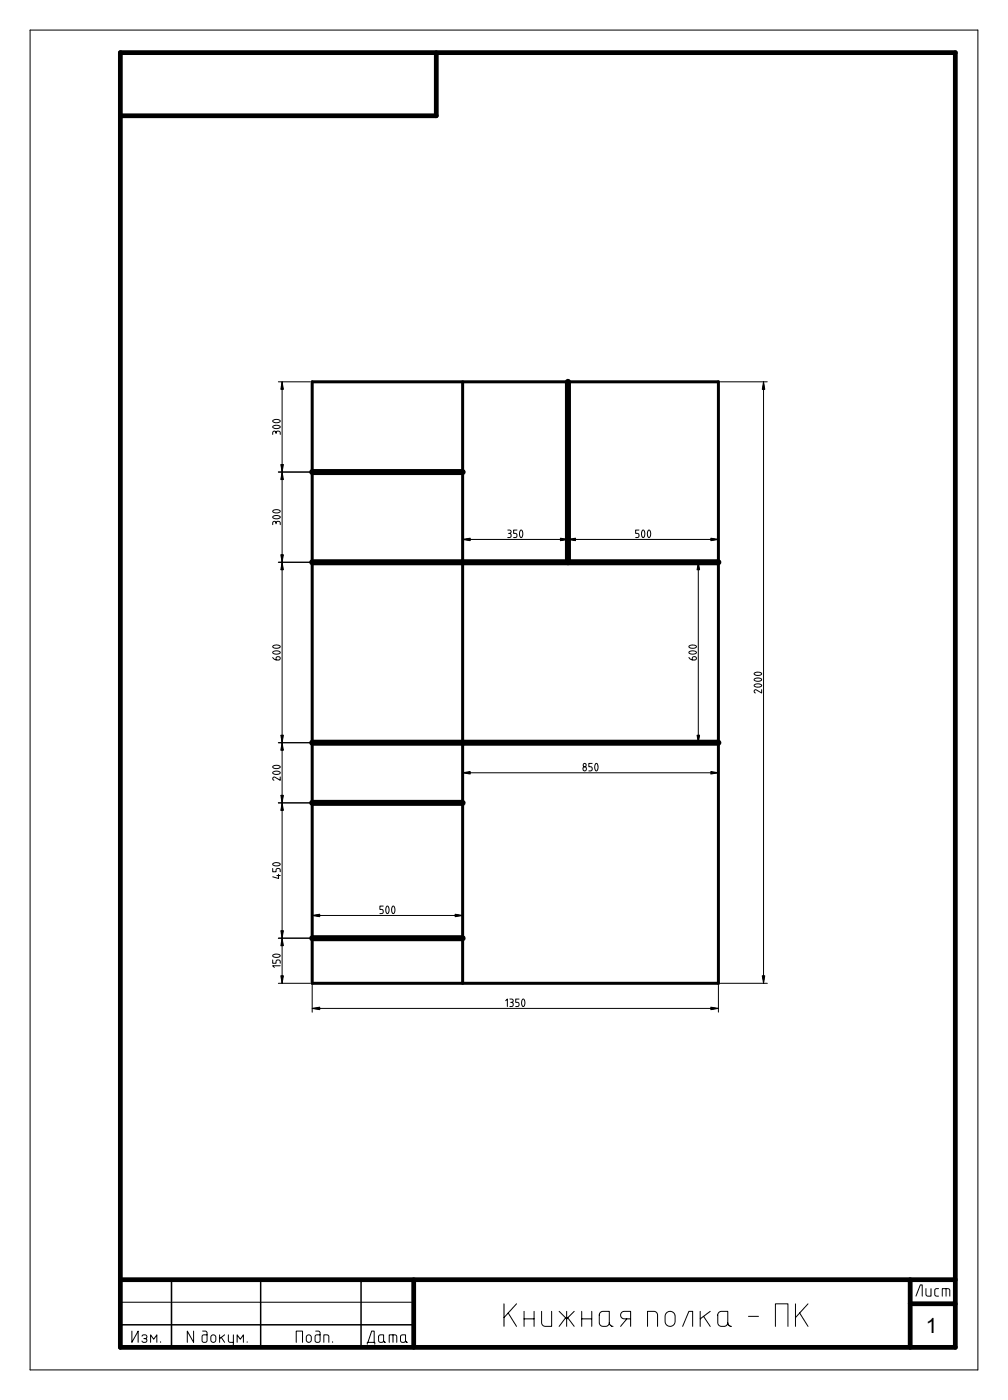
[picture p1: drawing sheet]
<svg xmlns="http://www.w3.org/2000/svg" width="335mm" height="466mm" viewBox="0 0 335 466" stroke-linecap="round" stroke-linejoin="round" font-family="sans-serif">
<defs><g id="words">
<text font-size="7" x="307.8" y="443.3">1</text>
</g></defs>
<g fill="none" stroke="#000" stroke-width=".33">
<path d="M10 10h315.1v445.7h-315.1zM90.8 139.8a1.5 1.5 0 0 1 2.3 .4 1.51 1.51 0 0 1-2.4-.3zM92.5 127h10.7M93.8 127v200.1M239.5 127h15.6M253.9 127v200.1M90.7 144.5v-.6a.56 .56 0 0 1 .5-.5 .56 .56 0 0 1 .6 .5 .71 .71 0 0 1 .7-.5 .71 .71 0 0 1 .7 .5v.6M90.8 141.8a1.5 1.5 0 0 1 2.3 .3 1.51 1.51 0 0 1-2.4-.2zM91.8 143.9v.3M92.5 157h10.7M90.7 174.5v-.5a.56 .56 0 0 1 .5-.6 .56 .56 0 0 1 .6 .6 .71 .71 0 0 1 .7-.6 .71 .71 0 0 1 .7 .6v.5M90.8 171.8a1.5 1.5 0 0 1 2.3 .3 1.51 1.51 0 0 1-2.4-.2z"/>
<path d="M90.8 169.9a1.5 1.5 0 0 1 2.3 .3 1.51 1.51 0 0 1-2.4-.3zM91.8 174v.2M153.8 178.2v8.2M153.8 179.4h85.1M168.8 176.3h.6a.56 .56 0 0 1 .5 .6 .56 .56 0 0 1-.5 .5 .71 .71 0 0 1 .6 .7 .71 .71 0 0 1-.6 .7h-.6M169.1 177.4h.3M171.9 176.3h-1.1v1.1h.5a.71 .71 0 0 1 .6 .7 .71 .71 0 0 1-.6 .7h-.5M173.1 176.4v-.1a1.39 1.39 0 0 1 .4 2.4l-.1 .1a.79 .79 0 0 1-.7-1.2zM188.8 178.2v8.2M212.5 176.3h-1.2v1.1h.6a.71 .71 0 0 1 .6 .7 .71 .71 0 0 1-.6 .7h-.6M213.6 176.4l.1-.1a1.39 1.39 0 0 1 .4 2.4l-.1 .1a.79 .79 0 0 1-.7-1.2zM215.6 176.4v-.1a1.39 1.39 0 0 1 .4 2.4v.1a.79 .79 0 0 1-.8-1.2z"/>
<path d="M238.9 178.2v8.2M92.5 187h10.7M230.9 187h7.3M232.2 187v60M90.7 218.7l.1 .2a1.86 1.86 0 0 0 2.2 .5l.2-.3a.69 .69 0 0 0-.7-.7 .69 .69 0 0 0-.7 .6v.5M90.8 216.8a1.5 1.5 0 0 1 2.3 .4 1.51 1.51 0 0 1-2.4-.3zM90.8 214.9a1.5 1.5 0 0 1 2.3 .3 1.51 1.51 0 0 1-2.4-.2zM229 218.7l.2 .2a1.86 1.86 0 0 0 2.2 .5l.1-.3a.69 .69 0 0 0-.6-.7 .69 .69 0 0 0-.7 .6v.5M229.1 216.8a1.5 1.5 0 0 1 2.4 .4 1.51 1.51 0 0 1-2.4-.3zM229.1 214.9a1.5 1.5 0 0 1 2.4 .3 1.51 1.51 0 0 1-2.4-.2zM250.8 227.8a1.5 1.5 0 0 1 2.4 .3 1.51 1.51 0 0 1-2.4-.2zM250.8 225.8a1.5 1.5 0 0 1 2.4 .4 1.51 1.51 0 0 1-2.4-.3z"/>
<path d="M250.8 223.9a1.5 1.5 0 0 1 2.4 .3 1.51 1.51 0 0 1-2.4-.2zM253.2 229.4v1.1l-1.8-1.1a.54 .54 0 0 0-.7 .4 .54 .54 0 0 0 .4 .7M90.8 256.8a1.5 1.5 0 0 1 2.3 .4 1.51 1.51 0 0 1-2.4-.3zM90.8 254.9a1.5 1.5 0 0 1 2.3 .3 1.51 1.51 0 0 1-2.4-.2zM92.5 247h10.7M93.2 258.4v1.1l-1.9-1a.54 .54 0 0 0-.6 .4 .54 .54 0 0 0 .4 .6M153.8 247.7v10.6M153.8 257h85.1M196.9 253.9h-1.1v1.1h.5a.71 .71 0 0 1 .6 .7 .71 .71 0 0 1-.6 .7h-.5M198.1 254a1.39 1.39 0 0 1 .4 2.3l-.1 .1a.79 .79 0 0 1-.7-1.2zM230.9 247h7.3M238.9 247.7v10.6"/>
<path d="M92.5 267h10.7M90.7 288.9v1.1h1.1v-.6a.71 .71 0 0 1 .7-.6 .71 .71 0 0 1 .7 .6v.6M90.8 287.3a1.5 1.5 0 0 1 2.3 .3 1.51 1.51 0 0 1-2.4-.2zM92.1 291.2h1.1M92.6 290.8v1.4l-1.9-.6M90.7 319.3v1.1h1.1v-.6a.71 .71 0 0 1 .7-.5 .71 .71 0 0 1 .7 .5v.6M90.8 317.7a1.5 1.5 0 0 1 2.3 .3 1.51 1.51 0 0 1-2.4-.2zM92.5 312.1h10.7M103.8 303.3v8.1M103.8 304.5h50M127.4 301.4h-1.1v1.1h.6a.71 .71 0 0 1 .5 .7 .71 .71 0 0 1-.5 .7h-.6M128.6 301.5v-.1a1.39 1.39 0 0 1 .5 2.3l-.1 .1a.79 .79 0 0 1-.7-1.2z"/>
<path d="M130.5 301.5l.1-.1a1.39 1.39 0 0 1 .4 2.3l-.1 .1a.79 .79 0 0 1-.7-1.2zM153.8 303.3v8.1M92.5 327.1h10.7M93.2 321.2h-2.5l.5 .6M103.8 327.7v9M103.8 335.4h135.1M168.1 332.9l.6-.6v2.5M169.5 332.3h.6a.56 .56 0 0 1 .5 .6 .56 .56 0 0 1-.5 .5 .71 .71 0 0 1 .5 .7 .71 .71 0 0 1-.5 .7h-.6M169.8 333.4h.3M172.6 332.3h-1.1v1.1h.5a.71 .71 0 0 1 .6 .7 .71 .71 0 0 1-.6 .7h-.5M173.8 332.4v-.1a1.39 1.39 0 0 1 .4 2.4h-.1a.79 .79 0 0 1-.7-1.2zM238.9 327.7v9"/>
<path d="M239.5 327.1h15.6M40 433.2h97.6M167.6 433.7v7.5M169 436.7l2.7 4.5M171.7 433.7l-4.1 4.6M174.2 436.2v5M174.2 438.7h3.4M177.6 436.2v5M180.1 436.2v4.1l.5 .6 .7 .3h2.1v-5M185.9 436.2l2.5 2.5 2.5-2.5M188.1 438.3l-2.2 2.9M188.4 436.2v5"/>
<path d="M188.8 438.3l2.1 2.9M193.4 438.7h3.3M193.4 436.2v5M196.7 436.2v5M199.6 436.5l.7-.3h2.3v3.9l-.3 .6-.5 .4h-1.6l-.9-.7-.1-3zM202.6 439.9a1.25 1.25 0 0 0 1.2 1.3M208.4 438.7l-2.1 2.5M209.7 438.7h-2.1a1.25 1.25 0 0 1-1.3-1.3 1.25 1.25 0 0 1 1.3-1.2h2.1v5M221.6 436.7a1.67 1.67 0 0 1 1.8-.4 1.67 1.67 0 0 1 1.1 1.5v1.7a1.67 1.67 0 0 1-1.7 1.7 1.67 1.67 0 0 1-1.7-1.7v-1.9zM232.8 436.2v5M233.9 437.8l2.2 3.4M236.1 436.2l-3.3 2.5"/>
<path d="M239 436.5l.7-.3h2.3v3.9l-.3 .6-.5 .4h-1.6l-.9-.7-.1-3zM242 439.9a1.25 1.25 0 0 0 1.2 1.3M248.8 437.8h3.4M264.5 433.7v7.5M265.9 436.7l2.7 4.5M268.6 433.7l-4.1 4.6M304.5 431.1l1.5-3.7h.6v3.7M307.9 428.6v2l.6 .5h1v-2.5M312 428.6l-.8 .1-.4 .5 .1 1.6 1.1 .3M313.3 431.1v-2.5l2.3 .2 .2 2.3M314.5 428.6v2.5M43.8 442.7v3.8l2.1-3.8v3.8"/>
<path d="M47.2 444.4l.4-.4h.6a.63 .63 0 0 1 .6 .6 .63 .63 0 0 1-.6 .6 .63 .63 0 0 1 .6 .7 .63 .63 0 0 1-.6 .6l-.7-.1-.3-.3M47.8 445.2h.4M50.1 446.5v-2.5l1 1.5 1.1-1.5v2.5M53.4 446.3v.2M64.4 442.7v3.8l-2.1-3.8v3.8M67.4 442.7l1.1 .1 .3 .6v2.7l-.5 .4-.7-.1-.4-.4v-1.6l.5-.4h1.1M70.3 444.2l.6-.2 .6 .2 .3 1.5a.83 .83 0 0 1-.9 .8 .83 .83 0 0 1-.8-.8zM73 444v2.5M73.6 444.8l1.1 1.7M74.7 444l-1.7 1.2M75.9 444l.1 2.2 .4 .3h1.2M77.6 444l-.1 3.4-.4 .3h-1"/>
<path d="M78.8 446.5v-2.5l1.1 1.5 1-1.5v2.5M82.2 446.3v.2M98.5 446.5v-3.8h2.1v3.8M102.1 444.2l.6-.2 .6 .2 .2 1.5a.83 .83 0 0 1-.8 .8 .83 .83 0 0 1-.9-.8zM105 442.7l1 .1 .4 .6v2.7l-.5 .4-.8-.1-.3-.4v-1.6l.5-.4h1.1M107.7 446.5v-2.5h1.1l.4 .3 .1 2.2M110.6 446.3v.2M122.1 447.1v-.6h2.5v.6M122.3 446.5l1.3-3.8h.8v3.8M126.1 444.2l1.4-.2v2l-.4 .4-.7 .1-.5-.4zM127.5 445.9l.2 .4 .5 .2M129.4 446.5v-2.5l2.3 .2 .2 2.3"/>
<path d="M130.7 444v2.5M133.3 444.2l1.5-.2v2l-.4 .4-.7 .1-.5-.4zM134.8 445.9l.2 .4 .5 .2M215.3 441.2v-5h2.4l.8 .6 .1 4.4M227 441.2l2-5h1.3v5M257.8 441.2v-7.5h4.2v7.5"/>
<circle cx="194.4" cy="254.5" r=".53"/>
<circle cx="194.5" cy="255.7" r=".64"/>
</g>
<path d="M103.8 127h135.1v200.1h-135.1zM153.8 127v200.1" fill="none" stroke="#000" stroke-width="1"/>
<path d="M188.8 127v60M103.8 157h50M103.8 187h135.1M103.8 247h135.1M103.8 267h50M103.8 312.1h50" fill="none" stroke="#000" stroke-width="2"/>
<path d="M40 17.5h277.6v430.7h-277.6zM145.1 17.5v21h-105.1M40 425.7h277.6M137.6 425.7v22.5M302.6 425.7v22.5M302.6 433.7h15" fill="none" stroke="#000" stroke-width="1.6"/>
<path d="M57 425.7v22.5M86.7 425.7v22.5M120 425.7v22.5M40 440.7h97.6" fill="none" stroke="#000" stroke-width=".5"/>
<g fill="#000">
<path d="M93.8 127l.4 2.5h-.8zM253.9 127l.4 2.5h-.9zM93.8 157l.4 2.5h-.8zM93.4 154.5h.8l-.4 2.5zM153.8 179.4l2.5-.4v.8zM188.8 179.4l2.5-.4v.8zM186.3 179l2.5 .4-2.5 .4zM236.4 179l2.5 .4-2.5 .4zM93.4 184.5h.8l-.4 2.5zM93.8 187l.4 2.5h-.8zM232.2 187l.4 2.5h-.8zM93.8 247l.4 2.5h-.8z"/>
<path d="M93.4 244.5h.8l-.4 2.5zM153.8 257l2.5-.4v.9zM231.8 244.5h.8l-.4 2.5zM236.4 256.6l2.5 .4-2.5 .5zM93.8 267l.4 2.6h-.8zM93.4 264.5h.8l-.4 2.5zM93.4 309.6h.8l-.4 2.5zM93.8 312.1l.4 2.5h-.8zM103.8 304.5l2.5-.4v.8zM151.3 304.1l2.5 .4-2.5 .4zM93.4 324.6h.8l-.4 2.5zM103.8 335.4l2.5-.4v.8z"/>
<path d="M236.4 335l2.5 .4-2.5 .4zM253.4 324.6h.9l-.4 2.5z"/>
</g>
<g fill="#000" stroke="#000" stroke-width=".33">
<path d="M93.8 127l.4 2.5h-.8zM253.9 127l.4 2.5h-.9zM93.8 157l.4 2.5h-.8zM93.4 154.5h.8l-.4 2.5zM153.8 179.4l2.5-.4v.8zM188.8 179.4l2.5-.4v.8zM186.3 179l2.5 .4-2.5 .4zM236.4 179l2.5 .4-2.5 .4zM93.4 184.5h.8l-.4 2.5zM93.8 187l.4 2.5h-.8zM232.2 187l.4 2.5h-.8zM93.8 247l.4 2.5h-.8z"/>
<path d="M93.4 244.5h.8l-.4 2.5zM153.8 257l2.5-.4v.9zM231.8 244.5h.8l-.4 2.5zM236.4 256.6l2.5 .4-2.5 .5zM93.8 267l.4 2.6h-.8zM93.4 264.5h.8l-.4 2.5zM93.4 309.6h.8l-.4 2.5zM93.8 312.1l.4 2.5h-.8zM103.8 304.5l2.5-.4v.8zM151.3 304.1l2.5 .4-2.5 .4zM93.4 324.6h.8l-.4 2.5zM103.8 335.4l2.5-.4v.8z"/>
<path d="M236.4 335l2.5 .4-2.5 .4zM253.4 324.6h.9l-.4 2.5z"/>
</g>
<use href="#words"/>
</svg>
